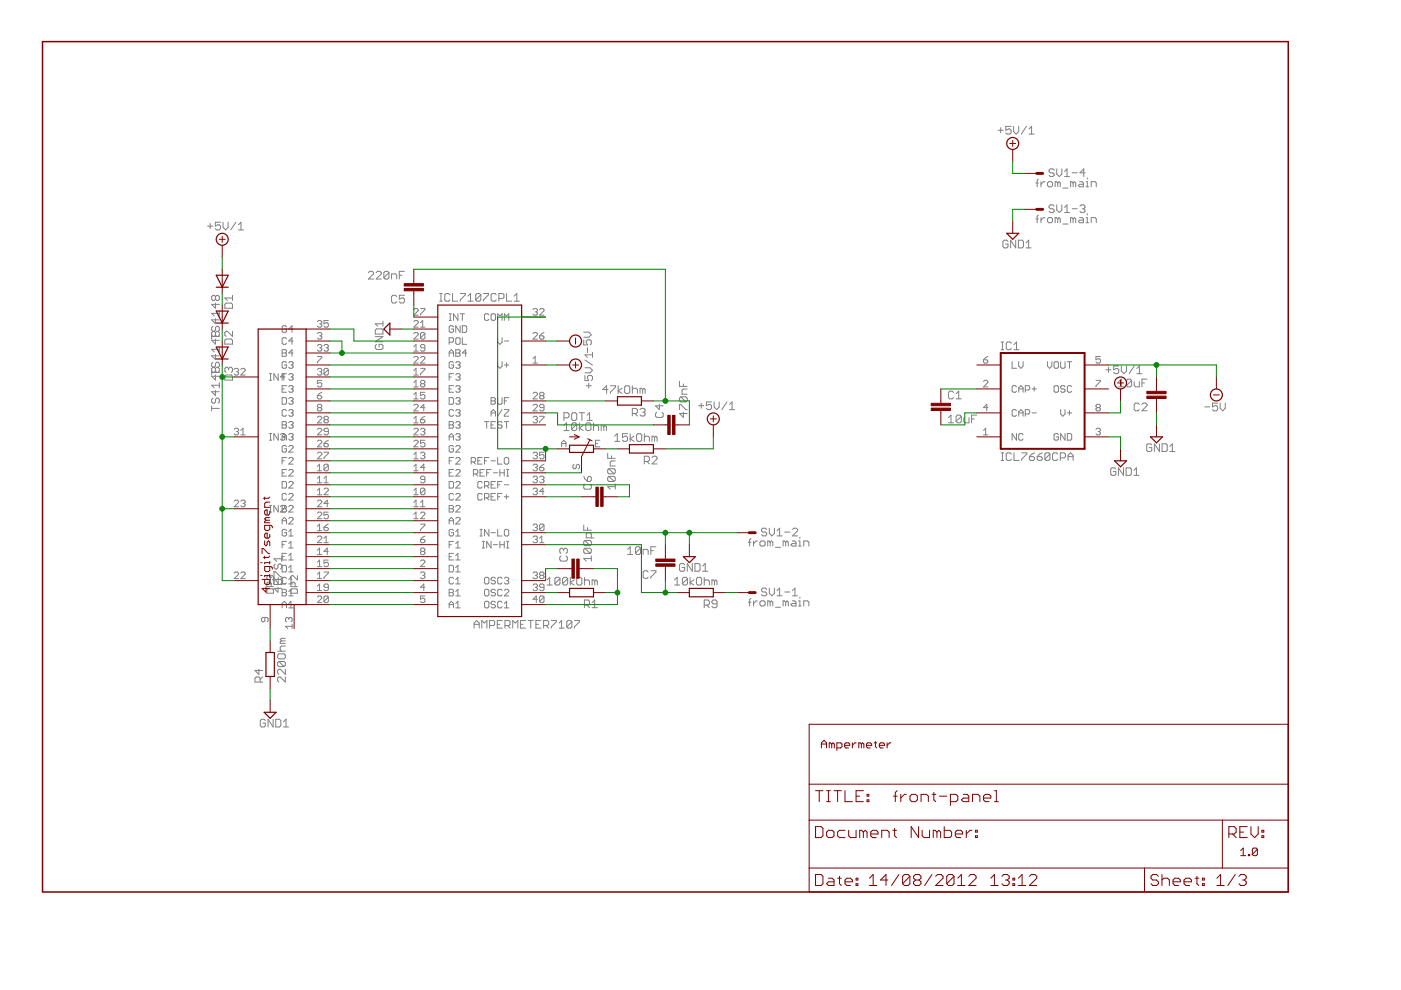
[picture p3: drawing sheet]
<svg xmlns="http://www.w3.org/2000/svg" width="297mm" height="210mm" viewBox="0 0 297 210" stroke-linecap="round" stroke-linejoin="round" font-family="sans-serif">
<g fill="none" stroke="#808080" stroke-width=".21">
<path d="M211.6 27.6h1.1M212.2 27.1v1.1M214.4 26.8h-1.1v.8l.5-.3h.3l.3 .3v.6l-.3 .2h-.6l-.2-.2M214.9 26.8v1.1l.5 .5 .6-.5v-1.1M217.6 26.8l-1.1 1.6M218.2 28.4h1.1M218.2 27.3l.5-.5v1.6M219.6 38.8h.6M220.2 38l-.3 .2v1.4M220.7 38.5v1.1M221.5 38.5h-.2l-.6 .6M222.4 38.5h.5l.3 .3v.5l-.3 .3h-.5l-.3-.3v-.5z"/>
<path d="M223.5 36.1l-.3-.3h-.5l-.3 .3v.3l.3 .2h.5l.3 .3v.3l-.3 .2h-.5l-.3-.2M224 35.8v1.1l.6 .5 .5-.5v-1.1M224.3 38.8l.2-.3 .3 .3v.8M224.3 38.8l-.3-.3h-.3v1.1M224.3 38.8v.8M225.4 39.9h1M225.7 36.4l.5-.6v1.6M225.7 37.4h1.1M227.3 36.6h1.1M227.5 38.8v.8M227.5 38.8l-.2-.3h-.3v1.1M227.5 38.8l.3-.3 .3 .3v.8"/>
<path d="M228.9 38.5h.5l.3 .3v.8h-.8l-.3-.3 .3-.2h.8M230 36.6h-1l.8-.8v1.6M230.3 38.5h.2v1.1M230.3 39.6h.5M230.5 37.7v.3M231.4 39.6v-1.1h.8l.2 .3v.8M44 47.9h1.1M44.6 47.4v1.1M46.7 47.1h-1v.8l.8-.2 .2 .2v.6l-.2 .2h-.6l-.2-.2M47.3 47.1v1.1l.5 .5 .6-.5v-1.1M50 47.1l-1.1 1.6M50.6 48.7h1"/>
<path d="M50.6 47.7l.5-.6v1.6M78.1 57.8l.3-.3h.5l.3 .3v.3l-1.1 1.1h1.1M79.8 57.8l.2-.3h.6l.2 .3v.3l-1 1.1h1M82.5 57.8v1.1l-.3 .3h-.5l-.3-.3M82.5 57.8l-.3-.3h-.5l-.3 .3v1.1M82.5 57.8l-1.1 1.1M83 59.2v-1.1h.8l.3 .3v.8M84.7 58.4h.5M85.7 57.5h-1v1.7M213.7 51.2l-.3-.3h-.5l-.3 .3v1.1l.3 .3h.5l.3-.3v-.5h-.5M215.3 50.9v1.7l-1-1.7v1.7M215.9 50.9h.8l.3 .3v1.1l-.3 .3h-.8z"/>
<path d="M217.6 51.5l.5-.6v1.7M217.6 52.6h1M219.6 46.4h.6M220.2 45.6l-.3 .3v1.3M220.7 46.1v1.1M221.5 46.1h-.2l-.6 .6M222.4 46.1h.5l.3 .3v.5l-.3 .3h-.5l-.3-.3v-.5zM223.5 43.7l-.3-.3h-.5l-.3 .3v.3l.3 .3h.5l.3 .2v.3l-.3 .3h-.5l-.3-.3M224 43.4v1.1l.6 .6 .5-.6v-1.1M224.3 46.4l.2-.3 .3 .3v.8M224.3 46.4l-.3-.3h-.3v1.1M224.3 46.4v.8"/>
<path d="M225.4 47.5h1M225.7 45.1h1.1M225.7 44l.5-.6v1.7M227.3 44.3h1.1M227.5 46.4v.8M227.5 46.4l-.2-.3h-.3v1.1M227.5 46.4l.3-.3 .3 .3v.8M228.9 46.1h.5l.3 .3v.8h-.8l-.3-.3 .3-.2h.8M229 43.7l.2-.3h.6l.2 .3v.3l-.2 .3M229.5 44.3h.3M229.8 44.3l.2 .2v.3l-.2 .3h-.6l-.2-.3M230.3 46.1h.2v1.1"/>
<path d="M230.3 47.2h.5M230.5 45.3v.3M231.4 47.2v-1.1h.8l.2 .3v.8M44.9 71.4h1.6M44.9 79h1.6M44.9 71.1l.2 .2M44.9 78.7l.2 .3M45.1 69.2l-.2 .2v.6l.2 .3h.3l.3-.3v-.6l.3-.2h.2l.3 .2v.6l-.3 .3M45.1 76.8l-.2 .3v.5l.2 .3M45.1 77.9l-.2 .2v1.4M45.1 77.9h.3M45.4 77.9l.3-.3v-.5l.3-.3h.2l.3 .3v.5l-.3 .3"/>
<path d="M45.4 77.9l.3 .2M45.7 62.9l-.3-.3h-.3l-.2 .3v.5l.2 .3h.3l.3-.3M45.7 70.5l-.3-.2h-.3l-.2 .2v1.4M45.7 62.9v.5M45.7 64.3v1.1l-.8-.9h1.6M45.7 67.5v1.1l-.8-.8h1.6M45.7 70.5v.6M45.7 71.9v1.1l-.8-.8h1.6M45.7 75.2v1l-.8-.8h1.6M45.7 78.1v.6M45.7 79.5v1.1l-.8-.8h1.6M45.7 62.9l.3-.3h.2l.3 .3v.5l-.3 .3h-.2l-.3-.3"/>
<path d="M45.7 70.5l.3-.2h.2l.3 .2v.6l-.3 .2M45.7 71.1l.3 .2M45.7 71.1l-.3 .2M45.7 78.7l.3 .3M45.7 78.7l-.3 .3M46.2 77.9l.3 .2v.6l-.3 .3M46.2 77.9h-.2l-.3 .2M46.5 65.9v1.1M46.5 73.5v1.1M46.5 66.4h-1.6l.5 .6M46.5 74.1h-1.6l.5 .5M47.9 71.9h1.1l.3 .3v.8h-1.6v-.8z"/>
<path d="M47.9 79.5h1.1l.3 .3v.8h-1.6v-.8zM47.9 64.3h1.1l.3 .2v.9h-1.6v-.9zM48.5 78.1l-.3-.2h-.3l-.2 .2v.6l.2 .3M48.5 78.1l.2-.2h.3l.3 .2v.6l-.3 .3M48.5 78.1v.3M49.3 70.3v1l-1.1-1h-.3l-.2 .2v.6l.2 .2M49.3 62.6v1.1M49.3 63.2h-1.6l.5 .5M49.7 78.3l.2-.2h.5l.2 .2-.2 .5M50.1 78.8h.3M50.4 78.8l.2 .3-.2 .4h-.5l-.2-.2M51.1 78.3l.2-.2h.5l.2 .2v.3l-.9 .9h.9"/>
<path d="M57.1 79.2h.5M57.4 79.2v1.4M59 79.2v1.4l-.9-1.4v1.4M59.8 74.8h.7M59.8 74.1h.7l.2 .3-.2 .4 .2 .5-.2 .2h-.7zM60.4 79.9h-.9l.7-.7v1.4M60.7 71.8l-.2-.2h-.5l-.2 .2v1l.2 .2h.5l.2-.2M60.7 79.2h-.9v1.4M60.7 69.3l-.2-.2h-.5l-.2 .2v.9l.2 .3h.5l.2-.3v-.4h-.4M60.7 76.9l-.2-.2h-.5l-.2 .2v1l.2 .2h.5l.2-.2v-.5h-.4M61.2 79.5l.2-.3h.5l.2 .3-.2 .4M61.2 76.9l.2-.2h.5l.2 .2-.2 .5"/>
<path d="M61.7 79.9h.2M61.7 77.4h.2M61.9 79.9l.2 .3-.2 .4h-.5l-.2-.2M61.9 77.4l.2 .2-.2 .5h-.5l-.2-.2M62.1 74.8h-.9l.7-.7v1.4M62.1 69.8h-.9l.7-.7v1.4M62.1 72.3h-.9l.7-.7v1.4M67.3 70.7l.2-.2h.5l.2 .2-.2 .5M67.3 78.3l.2-.2h.5l.2 .2-.2 .5M67.3 75.6h.9v.2l-.9 1v.2M67.3 73.3l.2-.3h.5l.2 .3-.2 .4M67.3 68.2l.2-.2h.5l.2 .2-.2 .5"/>
<path d="M67.8 68.7h.2M67.8 73.7h.2M67.8 71.2h.2M67.8 78.8h.2M68 78.8l.2 .3-.2 .4h-.5l-.2-.2M68 73.7l.2 .3-.2 .4h-.5l-.2-.2M68 71.2l.2 .2-.2 .5h-.5l-.2-.2M68 68.7l.2 .2-.2 .5h-.5l-.2-.3M68.7 73.3l.2-.3h.5l.2 .3-.2 .4M69.2 73.7h.2M69.4 73.7l.2 .3-.2 .4h-.5l-.2-.2M69.6 78.3l-.2-.2h-.5l-.2 .2v1"/>
<path d="M69.6 68h-.9v.7l.7-.3 .2 .3v.4l-.2 .3h-.5l-.2-.3M69.6 78.3v1l-.2 .2h-.5l-.2-.2M69.6 78.3l-.9 1M79.6 71.4h1.6l-1.6 1.1h1.6M79.8 73l-.2 .3v.5l.2 .3h1.1l.3-.3v-.5l-.3-.3h-.5v.6M79.8 69.7h1.1l.3 .3v.8h-1.6v-.8zM81.2 68.1v1.1M81.2 68.6h-1.6l.5 .6M84.1 62.9l-.3-.3h-.5l-.3 .3v1.1l.3 .2h.5l.3-.2M85.7 62.6h-1v.8l.5-.2h.3l.2 .2v.6l-.2 .2h-.6l-.2-.2M87.7 73.5l.5-.5v1.4M87.7 78.6l.5-.5v1.4"/>
<path d="M87.7 65.7l.3-.3h.4l.3 .3v.2l-1 .9h1M87.7 68.2l.3-.2h.4l.3 .2v.2l-1 1h1M87.7 70.7l.3-.2h.4l.3 .2v.3l-1 .9h1M87.7 75.8l.3-.2h.4l.3 .2v.3l-1 .9h1M87.7 79.5h1M87.7 74.4h1M89.2 75.8l.2-.2h.5l.2 .2v.3l-.9 .9h.9M89.2 78.1h.9v.2l-.9 1v.2M89.2 65.4h.9v.3l-.9 .9v.2M89.2 68.4l.4-.4v1.4M89.2 69.4h.9M90.1 70.7l-.2-.2h-.5l-.2 .2v1"/>
<path d="M90.1 73.7h-.7l-.2-.2 .2-.5h.5l.2 .3v.9l-.2 .2h-.5l-.2-.2M90.1 70.7v1l-.2 .2h-.5l-.2-.2M90.1 70.7l-.9 1M93.2 63.9h.6M93.2 62.2h.6M93.5 62.2v1.7M95.2 75.5v-.9l.5-.5 .5 .5v.9M95.2 72.5h.7l.3-.2v-.5l-.3-.2h-.7v1.4M95.2 79.9h.5M95.2 74.8h1M95.2 67.9h.5M95.2 66.5h.5"/>
<path d="M95.4 62.5l-.3-.3h-.5l-.3 .3v1.1l.3 .3h.5l.3-.3M95.5 66.5v1.4M95.9 62.2v1.7h1.1M96.2 79.2h-1v1.4M96.2 69.3l-.3-.2h-.4l-.3 .2v.9l.3 .3h.4l.3-.3v-.4h-.5M96.2 76.9l-.3-.2h-.4l-.3 .2v1l.3 .2h.4l.3-.2v-.5h-.5M96.6 71.8l.3-.2h.4l.3 .2v1l-.3 .2h-.4l-.3-.2zM96.6 74.1h.7l.3 .3-.3 .4 .3 .5-.3 .2h-.7zM96.6 76.9l.3-.2h.4l.3 .2-.3 .5M96.6 79.5l.3-.3h.4l.3 .3-.3 .4M96.6 74.8h.7M97.1 66.5v1.4l-.9-1.4v1.4"/>
<path d="M97.1 79.9h.2M97.1 77.4h.2M97.3 77.4l.3 .2-.3 .5h-.4l-.3-.2M97.3 79.9l.3 .3-.3 .4h-.4l-.3-.2M97.6 69.1v1.4l-1-1.4v1.4M97.6 66.5h.9M97.6 62.2h1.1v.3l-1.1 1.1v.3M98 71.6v1.4h1M98 69.1h.7l.3 .2v.9l-.3 .3h-.7zM98 66.5v1.4M99 74.8h-1l.7-.7v1.4M99.2 63.9h1.1"/>
<path d="M99.2 62.8l.6-.6v1.7M101.9 62.5v1.1l-.2 .3h-.6l-.2-.3M101.9 62.5l-.2-.3h-.6l-.2 .3v1.1M101.9 62.5l-1 1.1M102.5 62.2h1.1v.3l-1.1 1.1v.3M103.7 66.8l-.3-.3h-.4l-.3 .3v.9l.3 .2h.4l.3-.2M104.4 66.5h.4l.3 .3v.9l-.3 .2h-.4l-.3-.2v-.9zM105.2 62.5l-.3-.3h-.5l-.3 .3v1.1l.3 .3h.5l.3-.3M105.5 67.9v-1.4l.5 .5 .4-.5v1.4M105.5 71.6v.9l.5 .5 .4-.5v-.9M105.5 76.7v.9l.5 .5 .4-.5v-.9M105.8 63.3h.8l.2-.3v-.5l-.2-.3h-.8v1.7"/>
<path d="M106.9 67.9v-1.4l.5 .5 .5-.5v1.4M106.9 77.4h1M106.9 72.3h1M107.4 62.2v1.7h1.1M107.4 76.9v1M109 63.9h1.1M109 62.8l.6-.6v1.7M113 70.7l.2-.2h.5l.2 .2v.3l-.9 .9h.9M113 65.7l.2-.3h.5l.2 .3-.2 .4M113 77h.9M113 76.1l.5-.5v1.4M113.5 66.1h.2"/>
<path d="M113.7 66.1l.2 .3-.2 .4h-.5l-.2-.2M114.4 71.2h.7l.2 .5-.2 .2h-.5l-.2-.2zM114.4 65.7l.2-.3h.5l.2 .3v.2l-.9 .9h.9M115.3 70.5l-.9 .7M123.8 72.1v1h.8l-.3-.5v-.3l.3-.2h.5l.3 .2v.6l-.3 .2M123.8 70.4h1l.6 .6-.6 .5h-1M124 79.6v1.1h.8l-.3-.6v-.2l.3-.3h.6l.2 .3v.5l-.2 .3M124 78h1.1l.5 .5-.5 .6h-1.1M124 76.3l1.6 1.1M124.6 73.7v1.1M125.6 74.7v1.1M125.6 75.2h-1.6l.5 .6"/>
<path d="M208.5 76.3h.7l.2 .5-.2 .2h-.5l-.2-.2zM209.4 75.6l-.9 .7M212.3 74.1h.5M212.3 72.5h.5M212.5 72.5v1.6M214.4 72.8l-.2-.3h-.6l-.3 .3v1.1l.3 .2h.6l.2-.2M214.6 76.7v1.4h.9M215 74.1h1.1M215 73.1l.5-.6v1.6M216 76.7v.9l.5 .5 .4-.5v-.9M222.1 76.7v.9l.4 .5 .5-.5v-.9M223.7 76.7h.5l.2 .2v1l-.2 .2h-.5l-.2-.2v-1z"/>
<path d="M224.9 76.7v1.2l.2 .2h.5l.2-.2v-1.2M226.3 76.7h.9M226.8 76.7v1.4M233.3 75.6h-.9v.7l.7-.2 .2 .2v.5l-.2 .2h-.5l-.2-.2M234.5 78.4h1.1M235 77.9v1.1M237.2 77.6h-1.1v.8l.6-.3h.2l.3 .3v.6l-.3 .2h-.5l-.3-.2M237.7 77.6v1.1l.6 .5 .5-.5v-1.1M240.5 77.6l-1.1 1.6M241 79.2h1.1M241 78.1l.6-.5v1.6M44.9 86v1.1"/>
<path d="M44.9 86.6h1.6M45.1 84.4l-.2 .3v.5l.2 .3h.3l.3-.3v-.5l.3-.3h.2l.3 .3v.5l-.3 .3M45.7 82.8v1.1l-.8-.8h1.6M46.5 81.1v1.1M46.5 81.7h-1.6l.5 .5M49.7 91l.2-.2h.5l.2 .2-.2 .5M50.1 91.5h.3M50.4 91.5l.2 .2-.2 .5h-.5l-.2-.2M51.1 92.2h.9M51.1 91.3l.4-.5v1.4M57.1 93.3h.5M57.1 91.9h.5"/>
<path d="M57.1 80.6h.5M57.4 91.9v1.4M59 91.9v1.4l-.9-1.4v1.4M59.5 92.2l.2-.3h.5l.2 .3-.2 .4 .2 .5-.2 .2h-.5l-.2-.2M59.8 89.4h.7l.2 .2-.2 .5 .2 .5-.2 .2h-.7zM59.8 82.5h.5M59.8 97.7h.5M59.8 92.6h.9M59.8 90.1h.7M59.8 84.3h.7l.2 .2v1l-.2 .2h-.7zM59.8 93.3v-.9l.5-.5 .4 .5v.9M60.7 87.1l-.2-.3h-.5l-.2 .3v.9l.2 .2h.5l.2-.2"/>
<path d="M60.7 81.8h-.9v1.4h.9M60.7 99.5h-.9v1.4h.9M60.7 97h-.9v1.4M60.7 94.7l-.2-.2h-.5l-.2 .2v.9l.2 .3h.5l.2-.3v-.4h-.4M61.2 87.1l.2-.3h.5l.2 .3-.2 .4M61.2 82l.2-.2h.5l.2 .2-.2 .5M61.2 99.8l.2-.3h.5l.2 .3v.2l-.9 .9h.9M61.2 97.2l.2-.2h.5l.2 .2v.3l-.9 .9h.9M61.2 94.7l.2-.2h.5l.2 .2v.2l-.9 1h.9M61.2 92.2l.2-.3h.5l.2 .3-.2 .4M61.2 89.6l.2-.2h.5l.2 .2-.2 .5M61.2 84.5l.2-.2h.5l.2 .2-.2 .5"/>
<path d="M61.7 82.5h.2M61.7 92.6h.2M61.7 90.1h.2M61.7 87.5h.2M61.7 85h.2M61.9 92.6l.2 .3-.2 .4h-.5l-.2-.2M61.9 90.1l.2 .2-.2 .5h-.5l-.2-.2M61.9 87.5l.2 .3-.2 .4h-.5l-.2-.2M61.9 85l.2 .2-.2 .5h-.5l-.2-.2M61.9 82.5l.2 .2-.2 .5h-.5l-.2-.3M67.3 93.6l.2-.3h.5l.2 .3v.2l-.9 .9h.9M67.3 88.5l.2-.2h.5l.2 .2v.2l-.9 1h.9"/>
<path d="M67.3 91l.2-.2h.5l.2 .2v.3l-.9 .9h.9M67.3 99.8h.9M67.3 96.1l.2-.2h.5l.2 .2v.3l-.9 .9h.9M67.3 83.9h.7l.2 .4-.2 .3h-.5l-.2-.3zM67.3 98.9l.5-.5v1.4M67.5 86.4l-.2-.2 .2-.5h.5l.2 .3-.2 .4M67.5 86.4l-.2 .3 .2 .4h.5l.2-.2-.2-.5M67.5 86.4h.5M68.2 80.6h-.9v.7l.5-.2 .4 .2v.5l-.2 .2h-.5l-.2-.2M68.2 83.2l-.9 .7M68.7 94h.7l.2 .5-.2 .2h-.5l-.2-.2zM68.7 95.9h.9v.2l-.9 .9v.3"/>
<path d="M68.9 89l-.2 .2 .2 .5h.5l.2-.3-.2-.4M68.9 89h.5M68.9 89l-.2-.3 .2-.4h.5l.2 .2-.2 .5M69.6 98.7l-.2-.3h-.5l-.2 .3v.9M69.6 98.7v.9l-.2 .2h-.5l-.2-.2M69.6 91.5h-.7l-.2-.2 .2-.5h.5l.2 .2v1l-.2 .2h-.5l-.2-.2M69.6 98.7l-.9 .9M69.6 93.3l-.9 .7M87.7 86l.3-.3h.4l.3 .3v.2l-1 .9h1M87.7 89.7h1M87.7 81.1l.5-.5v1.4M87.7 83.7l.5-.5v1.4"/>
<path d="M87.7 88.7l.5-.4v1.4M87.7 96.4l.5-.5v1.4M87.7 98.9l.5-.5v1.4M87.7 99.8h1M87.7 97.3h1M87.7 93.6l.3-.3h.4l.3 .3v.2l-1 .9h1M87.7 91l.3-.2h.4l.3 .2v.3l-1 .9h1M87.7 84.6h1M87.7 82h1M89.2 89h.7l.2 .4-.2 .3h-.5l-.2-.3zM89.2 91l.2-.2h.5l.2 .2-.2 .5M89.2 96.1l.2-.2h.5l.2 .2-.2 .5"/>
<path d="M89.4 81.3l-.2-.2 .2-.5h.5l.2 .3-.2 .4M89.4 81.3l-.2 .3 .2 .4h.5l.2-.2-.2-.5M89.4 81.3h.5M89.6 96.6h.3M89.6 91.5h.3M89.9 91.5l.2 .2-.2 .5h-.5l-.2-.2M89.9 96.6l.2 .2-.2 .5h-.5l-.2-.3M90.1 83.2h-.9v.7l.4-.2 .5 .2v.4l-.2 .3h-.5l-.2-.3M90.1 93.3h-.9v.7l.4-.2 .5 .2v.5l-.2 .2h-.5l-.2-.2M90.1 86.4h-.9l.7-.7v1.4M90.1 99.1h-.9l.7-.7v1.4M90.1 88.3l-.9 .7"/>
<path d="M95.2 82.5h.5M95.2 89.4h.7l.3 .2-.3 .5 .3 .5-.3 .2h-.7zM95.2 84.3h.7l.3 .2v1l-.3 .2h-.7zM95.2 93.3v-.9l.5-.5 .5 .5v.9M95.2 97.7h.5M95.2 92.6h1M95.2 90.1h.7M96.2 87.1l-.3-.3h-.4l-.3 .3v.9l.3 .2h.4l.3-.2M96.2 81.8h-1v1.4h1M96.2 94.7l-.3-.2h-.4l-.3 .2v.9l.3 .3h.4l.3-.3v-.4h-.5M96.2 97h-1v1.4M96.2 99.5h-1v1.4h1"/>
<path d="M96.6 82l.3-.2h.4l.3 .2-.3 .5M96.6 84.5l.3-.2h.4l.3 .2-.3 .5M96.6 87.1l.3-.3h.4l.3 .3-.3 .4M96.6 89.6l.3-.2h.4l.3 .2-.3 .5M96.6 92.2l.3-.3h.4l.3 .3-.3 .4M96.6 94.7l.3-.2h.4l.3 .2v.2l-1 1h1M96.6 97.2l.3-.2h.4l.3 .2v.3l-1 .9h1M96.6 99.8l.3-.3h.4l.3 .3v.2l-1 .9h1M97.1 82.5h.2M97.1 92.6h.2M97.1 90.1h.2M97.1 87.5h.2"/>
<path d="M97.1 85h.2M97.3 82.5l.3 .2-.3 .5h-.4l-.3-.3M97.3 85l.3 .2-.3 .5h-.4l-.3-.2M97.3 87.5l.3 .3-.3 .4h-.4l-.3-.2M97.3 90.1l.3 .2-.3 .5h-.4l-.3-.2M97.3 92.6l.3 .3-.3 .4h-.4l-.3-.2M99.9 97.9h.7l.2-.2v-.5l-.2-.2h-.7v1.4M100.4 97.9l.4 .5M101.3 97.7h.5M102.2 97h-.9v1.4h.9M102.7 99.5h-.9v1.4h.9M102.7 97.7h.5"/>
<path d="M102.7 89.4h1M103.2 89.4v1.4M103.7 97h-1v1.4M104.1 84.3h.7l.3 .2-.3 .5 .3 .5-.3 .2h-.7zM104.1 88.2v-.9l.5-.5 .5 .5v.9M104.1 99.5h-.9v1.4M104.1 97.7h1M104.1 90.1h.5M104.1 87.5h1M104.1 85h.7M105.1 89.4h-1v1.4h1M105.5 84.3v1.2l.2 .2h.5l.2-.2v-1.2"/>
<path d="M105.5 97v1.4h.9M106 99.5v1.4M106.4 89.6l-.2-.2h-.5l-.2 .5 .2 .2h.5l.2 .5-.2 .2h-.5l-.2-.2M106.4 86.8l-.9 1.4M106.9 97.2l.3-.2h.4l.3 .2v1l-.3 .2h-.4l-.3-.2zM106.9 99.5v1.4M106.9 86.8h1v.3l-1 .9v.2h1M106.9 89.4h1M106.9 85h.5M107.4 89.4v1.4M107.4 99.5h.5M107.6 99.5v1.4"/>
<path d="M107.9 84.3h-1v1.4M113 88.5l.2-.2h.5l.2 .2-.2 .5M113 86l.2-.3h.5l.2 .3v.2l-.9 .9h.9M113 83.4l.2-.2h.5l.2 .2v.3l-.9 .9h.9M113 98.7l.2-.3h.5l.2 .3-.2 .4M113 96.1l.2-.2h.5l.2 .2-.2 .5M113.5 99.1h.2M113.5 96.6h.2M113.5 89h.2M113.7 89l.2 .2-.2 .5h-.5l-.2-.3M113.7 99.1l.2 .3-.2 .4h-.5l-.2-.2M113.7 96.6l.2 .2-.2 .5h-.5l-.2-.3"/>
<path d="M114.4 88.3h.9v.2l-.9 .9v.3M114.4 99.1h.7l.2 .5-.2 .2h-.5l-.2-.2zM114.6 83.9l-.2-.2 .2-.5h.5l.2 .2-.2 .5M114.6 83.9l-.2 .2 .2 .5h.5l.2-.3-.2-.4M114.6 83.9h.5M115.3 86.4h-.7l-.2-.2 .2-.5h.5l.2 .3v.9l-.2 .2h-.5l-.2-.2M115.3 95.9h-.9v.7l.5-.2 .4 .2v.4l-.2 .3h-.5l-.2-.3M115.3 98.4l-.9 .7M119.1 94.7v-.9l.4-.5 .5 .5v.9M119.1 94h.9M119.6 90.2l.5-.5v1.6M119.6 91.3h1"/>
<path d="M119.6 88.6h.8l.2-.3v-.5l-.2-.3h-.8v1.6M121.5 87.5h.5l.3 .3v1.1l-.3 .2h-.5l-.3-.2v-1.1zM121.7 98.5l-.2 .2v.5l.4 .2 .3-.2v-.5l.4-.2 .3 .2v.5l-.3 .2M122.3 89.9l-.3-.2h-.5l-.3 .2v1.1M122.3 89.9v1.1l-.3 .3h-.5l-.3-.3M122.3 89.9l-1.1 1.1M122.8 89.7v1.6M122.8 87.5h1.1M123.4 87.5v1.6M123.7 90.2l-.9 .5 .9 .6M124.2 89.9l.3-.2h.5l.3 .2v1.1l-.3 .3h-.5l-.3-.3zM124.3 81.8h1.1"/>
<path d="M124.5 88l.5-.5v1.6M124.5 89.1h1.1M124.8 81.2v1.1M125.8 90.5l.3-.3h.6l.2 .3v.8M125.8 89.7v1.6M126.3 94h.4M127.2 93.3h-.9v1.4h.9M128 90.5l-.3-.3h-.2v1.1M128 90.5v.8M128 90.5l.3-.3 .3 .3v.8M128.8 96.1v1.1h1.7M128.9 82.6h-1.1l.8-.8v1.6"/>
<path d="M129.1 99.4h1.1l.3 .2v.6l-.3 .3M129.1 99.4l-.3 .2v.6l.3 .3h1.1M129.1 99.4l1.1 1.1M129.4 81.8h1.1v.3l-1.1 1v.3M129.6 96.6v.6M130.3 92.5l.6-.6v1.7M130.3 93.6h1.1M130.5 97.7h-.9l-.2 .3v.8h1.1M131.1 81.8v1.6M131.9 82.3l-.8 .6 .8 .5M132.7 81.8h.5l.3 .3v1l-.3 .3h-.5l-.3-.3v-1zM133.1 91.9h-1.1v.9l.5-.3h.3l.3 .3v.5l-.3 .3h-.6l-.2-.3"/>
<path d="M133.6 91.9v1.7M134.1 87.7h.8l.2-.3v-.6l-.2-.2h-.8v1.6M134.1 82.6l.2-.3h.6l.2 .3v.8M134.1 81.8v1.6M134.4 92.5l-.8 .5 .8 .6M134.6 87.7l.5 .5M135.2 91.9h.6l.3 .3v1.1l-.3 .3h-.6l-.2-.3v-1.1zM135.7 86.8l.3-.2h.5l.3 .2v.3l-.3 .3M136.2 82.6l-.2-.3h-.3v1.1M136.2 82.6v.8M136.2 82.6l.3-.3 .3 .3v.8M136.2 87.4h.3"/>
<path d="M136.5 87.4l.3 .3v.2l-.3 .3h-.5l-.3-.3M136.6 97.8h.8l.3-.2v-.6l-.3-.3h-.8v1.7M136.6 92.8l.3-.3h.5l.3 .3v.8M136.6 91.9v1.7M137.1 97.8l.6 .6M138.2 97l.3-.3h.6l.2 .3v.3l-1.1 1.1h1.1M138.8 92.8l-.3-.3h-.3v1.1M138.8 92.8v.8M138.8 92.8l.3-.3 .2 .3v.8M139.3 87.4l-.3 .3v.5l.3 .3h1.1l.2-.3v-.5l-.2-.3M139.8 85.8v1l-.8-.8h1.6M144.1 80.9v1h1.6"/>
<path d="M144.1 86.8v-1h.2l1.1 1h.3M144.3 84.1l-.2 .3v.5l.2 .3h1.1M144.3 84.1h1.1l.3 .3v.5l-.3 .3M144.3 84.1l1.1 1.1M144.9 87.4v1.1l-.8-.8h1.6M144.9 81.4v.5M145.7 82.5h-.8l-.3 .3v.8h1.1M148.1 86h1.1M148.7 85.5v1.1M150.9 85.2h-1.1v.8l.5-.3h.3l.3 .3v.6l-.3 .2h-.5l-.3-.2M151.4 85.2v1.1l.6 .5 .5-.5v-1.1M154.1 85.2l-1.1 1.6"/>
<path d="M154.7 86.8h1.1M154.7 85.7l.5-.5v1.6M201.1 88.5l.5-.5v1.6M201.1 89.6h1.1M202.2 83.2l-.3-.3h-.5l-.3 .3v1.1l.3 .3h.5l.3-.3M202.7 84.6h1.1M202.7 83.5l.6-.6v1.7M203.8 88.3v1.1l-.3 .2h-.5l-.3-.2M203.8 88.3l-.3-.3h-.5l-.3 .3v1.1M203.8 88.3l-1.1 1.1M204.4 88.5v.9l.2 .2h.8v-1.1M206 88.8h.5"/>
<path d="M207.1 88h-1.1v1.6M208.5 92.2h.9M208.5 80.9l.2-.3h.5l.2 .3v.2l-.9 .9h.9M208.5 91.3l.5-.5v1.4M209.4 86.4h-.9l.7-.7v1.4M212.3 97.6h.5M212.3 96h.5M212.5 96v1.6M214.4 96.3l-.2-.3h-.6l-.3 .3v1.1l.3 .2h.6l.2-.2M215 96v1.6h1.1M215.5 87.1l-.2-.3h-.5l-.2 .3v.9l.2 .2h.5l.2-.2M215.5 82l-.2-.2h-.5l-.2 .2v.9l.2 .3h.5l.2-.3"/>
<path d="M215.5 91.9v1.4l-.9-1.4v1.4M216 82.5h.9M216 83.2v-1l.5-.4 .4 .4v1M216 88.2v-.9l.5-.5 .4 .5v.9M216 87.5h.9M216.6 96h1.1v.3l-1.1 1.1v.2M216.9 92.2l-.2-.3h-.5l-.2 .3v.9l.2 .2h.5l.2-.2M217.4 87.8h.7l.2-.3v-.4l-.2-.3h-.7v1.4M217.4 82.7h.7l.2-.2v-.5l-.2-.2h-.7v1.4M218.2 96.8h.9l.3 .3v.3l-.3 .2h-.6l-.3-.2zM218.8 82.5h.9M218.8 87.5h.9"/>
<path d="M219.3 82v.9M219.4 96l-.6 .3-.6 .5M219.9 96.8h.8l.3 .3v.3l-.3 .2h-.5l-.3-.2zM221 96l-.6 .3-.5 .5M222.6 96.3v1.1l-.2 .2h-.6l-.3-.2M222.6 96.3l-.2-.3h-.6l-.3 .3v1.1M222.6 96.3l-1.1 1.1M223.7 81.8h.5l.2 .2v.9l-.2 .3h-.5l-.2-.3v-.9zM224.3 96.3l-.3-.3h-.6l-.2 .3v1.1l.2 .2h.6l.3-.2M224.4 92.2l-.2-.3h-.5l-.2 .3v.9l.2 .2h.5l.2-.2v-.5h-.5M224.8 97.1h.8l.3-.3v-.5l-.3-.3h-.8v1.6M224.9 86.8v1l.4 .4 .5-.4v-1"/>
<path d="M225.8 82l-.2-.2h-.5l-.2 .2 .2 .5h.5l.2 .2-.2 .5h-.5l-.2-.3M225.8 91.9v1.4l-.9-1.4v1.4M226.3 91.9h.7l.2 .3v.9l-.2 .2h-.7zM226.3 87.5h.9M226.4 96.8h1.1M226.4 97.6v-1.1l.6-.5 .5 .5v1.1M226.8 87.1v.9M227.2 82l-.2-.2h-.5l-.2 .2v.9l.2 .3h.5l.2-.3M232.4 91l.2-.2h.5l.2 .2-.2 .5M232.4 80.6h.9v.3l-.9 .9v.2M232.6 86.4l-.2 .3 .2 .4h.5l.2-.2-.2-.5M232.6 86.4l-.2-.2 .2-.5h.5l.2 .3-.2 .4"/>
<path d="M232.6 86.4h.5M232.8 91.5h.3M233.1 91.5l.2 .2-.2 .5h-.5l-.2-.2M236.6 99.4l-.3-.2h-.5l-.3 .2v1.1l.3 .3h.5l.3-.3v-.5h-.6M237.2 80.9l.5-.5v1.6M237.2 82h1.1M238.2 99.2v1.6l-1.1-1.6v1.6M238.8 99.2h.8l.3 .2v1.1l-.3 .3h-.8zM239.9 80.7v1l-.3 .3h-.5l-.3-.3M239.9 80.7l-.3-.3h-.5l-.3 .3v1M239.9 80.7l-1.1 1M240.4 99.7l.5-.5v1.6"/>
<path d="M240.5 80.9v.8l.2 .3h.9v-1.1M241.6 85.7l-.3-.2h-.6l-.2 .2v1.1l.2 .3h.6l.3-.3M242.1 81.2h.6M242.1 85.7l.3-.2h.5l.3 .2v.3l-1.1 1.1h1.1M243.2 80.4h-1.1v1.6M244.2 94.4l-.3-.3h-.5l-.3 .3v1.1l.3 .2h.5l.3-.2v-.6h-.6M245.8 94.1v1.6l-1-1.6v1.6M246.4 94.1h.8l.3 .3v1.1l-.3 .2h-.8zM248 95.7h1.1M248 94.6l.6-.5v1.6M255.4 86.3h1.1M258.1 85.5h-1v.8l.8-.3 .2 .3v.5l-.2 .3h-.6l-.2-.3"/>
<path d="M258.7 85.5v1.1l.5 .5 .6-.5v-1.1M49.7 106.3l.2-.3h.5l.2 .3v.2l-.9 .9h.9M51.1 106.3l.2-.3h.5l.2 .3-.2 .4M51.5 106.7h.3M51.8 106.7l.2 .3-.2 .4h-.5l-.2-.2M57.1 107.2h.5M57.1 108.6h.5M57.4 107.2v1.4M58.4 119.6l-.3 .2v.6l.3 .2h.3l.2-.2v-.6l.3-.2h.3l.2 .2v.6l-.2 .2M59 107.2v1.4l-.9-1.4v1.4M59.5 107.4l.2-.2h.8l.2 .2-.2 .5M59.7 117.9v1.1"/>
<path d="M59.7 118.5h-1.6l.6 .5M59.8 102.1h.7l.2 .2v1l-.2 .2h-.7zM59.8 119.9h.7l.2 .2v.9l-.2 .3h-.7zM59.8 118h.5M59.8 115.5h.5M59.8 110.4h.9M59.8 107.9h.7M59.8 100.2h.5M59.8 111.1v-.9l.5-.5 .4 .5v.9M59.8 107.2v1.4M60.2 107.2l.2 .4-.9 1h1l.2-.3-.2-.4M60.7 117.3h-.9v1.4h.9"/>
<path d="M60.7 112.5l-.2-.3h-.5l-.2 .3v.9l.2 .2h.5l.2-.2v-.5h-.4M60.7 114.8h-.9v1.4M60.7 104.9l-.2-.3h-.5l-.2 .3v.9l.2 .2h.5l.2-.2M61.2 102.3l.2-.2h.5l.2 .2v.3l-.9 .9h.9M61.2 118.7h.9M61.2 116.2h.9M61.2 113.6h.9M61.2 109.9l.2-.2h.5l.2 .2v.3l-.9 .9h.9M61.2 107.4l.2-.2h.5l.2 .2v.2l-.9 1h.9M61.2 104.9l.2-.3h.5l.2 .3v.2l-.9 .9h.9M61.2 115.3l.5-.5v1.4M61.2 117.8l.5-.5v1.4"/>
<path d="M61.2 112.7l.5-.5v1.4M67.3 117.6h.9M67.3 113.9l.2-.2h.5l.2 .2v.2l-.9 1h.9M67.3 108.8l.2-.2h.5l.2 .2v.3l-.9 .9h.9M67.3 106.3l.2-.3h.5l.2 .3v.2l-.9 .9h.9M67.3 104.9h.9M67.3 102.4h.9M67.3 112.5h.9M67.3 101.4l.5-.4v1.4M67.3 104l.5-.5v1.4M67.3 111.6l.5-.5v1.4M67.3 116.7l.5-.5v1.4"/>
<path d="M67.3 119.2l.5-.5v1.4M68.7 115.1h.9M68.7 103.7l.2-.2h.5l.2 .2v.3l-.9 .9h.9M68.7 102.4h.9M68.7 111.8h.7l.2 .5-.2 .2h-.5l-.2-.2zM68.7 101.4l.5-.4v1.4M68.7 114.1l.5-.4v1.4M69.6 118.7h-.9v.7l.5-.2 .4 .2v.5l-.2 .2h-.5l-.2-.2M69.6 116.9h-.9l.7-.7v1.4M69.6 108.6h-.9v.7l.5-.2 .4 .2v.4l-.2 .3h-.5l-.2-.3M69.6 111.1l-.9 .7M69.6 106.7h-.9l.7-.7v1.4"/>
<path d="M87.7 109.1l.5-.5v1.4M87.7 104l.5-.5v1.4M87.7 106.5l.5-.5v1.4M87.7 110h1M87.7 107.4h1M87.7 104.9h1M89.2 111.1h.9v.3l-.9 .9v.2M89.2 114.4h.7l.2 .4-.2 .3h-.5l-.2-.3zM89.2 108.8l.2-.2h.5l.2 .2v.3l-.9 .9h.9M89.2 119l.2-.3h.5l.2 .3v.2l-.9 .9h.9M89.2 107.4h.9M89.2 106.5l.4-.5v1.4"/>
<path d="M89.4 116.9l-.2-.2 .2-.5h.5l.2 .2-.2 .5M89.4 116.9l-.2 .2 .2 .5h.5l.2-.2-.2-.5M89.4 116.9h.5M90.1 103.7v1l-.2 .2h-.5l-.2-.2M90.1 101.7h-.7l-.2-.3 .2-.4h.5l.2 .2v.9l-.2 .3h-.5l-.2-.3M90.1 103.7l-.2-.2h-.5l-.2 .2v1M90.1 113.7l-.9 .7M90.1 103.7l-.9 1M95.2 119.9h.7l.3 .2v.9l-.3 .3h-.7zM95.2 102.1h.7l.3 .2v1l-.3 .2h-.7zM95.2 107.2h.7l.3 .2-.3 .5 .3 .4-.3 .3h-.7zM95.2 111.1v-.9l.5-.5 .5 .5v.9"/>
<path d="M95.2 118h.5M95.2 115.5h.5M95.2 110.4h1M95.2 107.9h.7M95.2 100.2h.5M96.2 117.3h-1v1.4h1M96.2 112.5l-.3-.3h-.4l-.3 .3v.9l.3 .2h.4l.3-.2v-.5h-.5M96.2 104.9l-.3-.3h-.4l-.3 .3v.9l.3 .2h.4l.3-.2M96.2 114.8h-1v1.4M96.6 102.3l.3-.2h.4l.3 .2v.3l-1 .9h1M96.6 104.9l.3-.3h.4l.3 .3v.2l-1 .9h1M96.6 107.4l.3-.2h.4l.3 .2v.2l-1 1h1"/>
<path d="M96.6 109.9l.3-.2h.4l.3 .2v.3l-1 .9h1M96.6 112.7l.5-.5v1.4M96.6 115.3l.5-.5v1.4M96.6 117.8l.5-.5v1.4M96.6 118.7h1M96.6 116.2h1M96.6 113.6h1M100.4 100.5h.7l.2-.3v-.4l-.2-.3h-.7v1.4M100.8 100.5l.5 .4M101.8 112.2h.4M101.8 113.6h.4M101.8 100.2h.4"/>
<path d="M102 112.2v1.4M102.2 104.9l-.2-.3h-.5l-.2 .3v.9l.2 .2h.5l.2-.2M102.2 102.3l-.2-.2h-.5l-.2 .2v1l.2 .2h.5l.2-.2M102.3 116.2h.4M102.3 114.8h.4M102.5 114.8v1.4M102.7 103h.7l.3-.2v-.5l-.3-.2h-.7v1.4M102.7 105.6h.7l.3-.3v-.4l-.3-.3h-.7v1.4M103.2 105.6l.5 .4M103.2 100.2h.5M103.2 103l.5 .5M103.7 112.2v1.4l-1-1.4v1.4"/>
<path d="M104.1 114.8v1.4l-.9-1.4v1.4M104.1 112.9h1M104.1 105.3h.5M104.1 102.8h.5M104.6 115.5h.9M104.6 100.2h.9M105.1 102.1h-1v1.4h1M105.1 104.6h-1v1.4h1M105.5 112.2v1.4h.9M105.5 105.3h.5M105.5 102.8h.5M106 115.5h.9"/>
<path d="M106 100.2h.9M106 114.8v1.4M106.4 102.1h-.9v1.4M106.4 104.6h-.9v1.4M106.9 114.8v1.4M106.9 105.3h1M106.9 102.8h1M107.2 112.2h.4l.3 .3v.9l-.3 .2h-.4l-.3-.2v-.9zM107.4 104.9v.9M107.4 116.2h.5M107.4 114.8h.5M107.4 100.9h.5"/>
<path d="M107.6 114.8v1.4M113 113.9l.2-.2h.5l.2 .2-.2 .5M113 111.4l.2-.3h.5l.2 .3-.2 .4M113 103.7l.2-.2h.5l.2 .2-.2 .5M113 101.2l.2-.2h.5l.2 .2-.2 .5M113.5 114.4h.2M113.5 101.7h.2M113.5 111.8h.2M113.5 104.2h.2M113.7 114.4l.2 .2-.2 .5h-.5l-.2-.3M113.7 104.2l.2 .2-.2 .5h-.5l-.2-.2M113.7 101.7l.2 .2-.2 .5h-.5l-.2-.3"/>
<path d="M113.7 111.8l.2 .3-.2 .4h-.5l-.2-.2M114.4 101.2l.2-.2h.5l.2 .2-.2 .5M114.4 115.1h.9M114.4 114.1l.5-.4v1.4M114.9 101.7h.2M115.1 101.7l.2 .2-.2 .5h-.5l-.2-.3M115.3 111.4l-.2-.3h-.5l-.2 .3v.9M115.3 111.4v.9l-.2 .2h-.5l-.2-.2M115.3 111.4l-.9 .9M115.3 104.2h-.9l.7-.7v1.4M118.9 117.9l-.2 .3v.5l.2 .3h1.1l.3-.3v-.5l-.3-.3M119.5 116.5l-.3-.3h-.3l-.2 .3v.6l.2 .2"/>
<path d="M119.5 116.5l.3-.3h.2l.3 .3v.6l-.3 .2M119.5 116.5v.3M123.8 111.3v1.1h1.6M123.8 101l.2 .5 .6 .6M124 102.6l-.2 .3v.6l.2 .2h1.1l.3-.2v-.6l-.3-.3M124 114.6h1.1l.3 .3v.5l-.3 .3M124 116.2h1.1l.3 .3v.6l-.3 .2M124 116.2l-.2 .3v.6l.2 .2h1.1M124 114.6l-.2 .3v.5l.2 .3h1.1M124 116.2l1.1 1.1M124 114.6l1.1 1.1M124.6 101.3l.2-.3h.3l.3 .3v.5l-.3 .3h-.5z"/>
<path d="M124.6 111.9v.5M125.4 118.4h-1.6l.5 .6M125.4 114v-.8l-.3-.2h-.5l-.3 .2v.8h1.6M125.4 117.9v1.1M129.1 101h1.1l.3 .3v.5l-.3 .3M129.1 101l-.3 .3v.5l.3 .3h1.1M129.1 101l1.1 1.1M130.5 103.2h-1.7l.6 .5M130.5 102.6v1.1M133.1 116.5l.5-.6v1.7M133.1 117.6h1.1M135.8 116.2l-1.1 1.1"/>
<path d="M135.8 116.2v1.1l-.3 .3h-.5l-.3-.3M135.8 116.2l-.3-.3h-.5l-.3 .3v1.1M136.4 117.6v-1.1h.8l.2 .3v.8M138 116.8h.5M139.1 115.9h-1.1v1.7M145.2 119.8l-.3-.3h-.6l-.2 .3v1l.2 .3h.6l.3-.3v-.5h-.6M146.8 119.5v1.6l-1.1-1.6v1.6M147.3 119.5h.9l.2 .3v1l-.2 .3h-.9zM158.7 115h.5M159.2 114.2l-.3 .2v1.4M159.8 114.7v1.1M160.6 114.7h-.3l-.5 .6"/>
<path d="M161.4 114.7h.5l.3 .3v.5l-.3 .3h-.5l-.3-.3v-.5zM162.6 112.3l-.3-.3h-.6l-.2 .3v.2l.2 .3h.6l.3 .3v.2l-.3 .3h-.6l-.2-.3M163.1 112v1.1l.5 .5 .6-.5v-1.1M163.3 115l-.3-.3h-.2v1.1M163.3 115v.8M163.3 115l.3-.3 .3 .3v.8M164.4 116.1h1.1M164.7 113.6h1.1M164.7 112.5l.6-.5v1.6M166.4 112.8h1.1M166.6 115l-.3-.3h-.3v1.1M166.6 115v.8"/>
<path d="M166.6 115l.3-.3 .2 .3v.8M168 114.7h.5l.3 .3v.8h-.8l-.3-.3 .3-.2h.8M168 112.3l.3-.3h.5l.3 .3v.2l-1.1 1.1h1.1M169.3 114.7h.3v1.1M169.3 115.8h.6M169.6 113.9v.3M170.4 115.8v-1.1h.8l.3 .3v.8M240.4 100.8h1.1M49.7 121.5l.2-.2h.5l.2 .2v.3l-.9 .9h.9M51.1 121.5l.2-.2h.5l.2 .2v.3l-.9 .9h.9M56.2 130.9v.7l-.3 .2-.4-.2v-.5l.2-.2h.9l.3 .2v.5l-.3 .2M56.6 125.1l.2-.3h.9l.3 .3v.7h-1.4z"/>
<path d="M57.1 122.4h.5M57.1 123.8h.5M57.3 122.3l.2-.3 .5 .3v.4l-.3 .3M57.3 122.3l-.3-.3-.4 .3v.4l.2 .3M57.3 122.3v.2M57.4 122.4v1.4M57.5 124.4v-.7l-.2-.3h-.5l-.2 .3v.7h1.4M58.1 123.1l.3-.2h1.1l.2 .2v.8h-1.6zM58.1 122.3v-1.1h.3l1.1 1.1h.2M58.9 138.9l.2-.3h1.1l.3 .3v.5l-.3 .3h-1.1l-.2-.3zM58.9 138.1h1.6M58.9 124.5v1.1l-.8-.8h1.6"/>
<path d="M59 122.4v1.4l-.9-1.4v1.4M59.5 122.9l.4-.5v1.4M59.7 135.9l-.3 .2v.3h1.1M59.7 135.9h.8M59.8 128.2h.9M59.8 124.9h.7l.2 .3-.2 .4 .2 .5-.2 .2h-.7zM59.8 125.6h.7M59.8 128.9v-.9l.5-.5 .4 .5v.9M60.5 137h-.8l-.3 .2v.6l.3 .3M60.5 135.3h-.8l-.3 .3 .3 .3M60.7 122.6l-.2-.2h-.5l-.2 .2v1l.2 .2M60.7 123.6l-.2 .2h-1"/>
<path d="M61.2 128.9h.9M61.2 126.3h.9M61.2 123.8h.9M61.2 121.3h.9M61.2 125.4l.5-.5v1.4M61.2 122.9l.5-.5v1.4M61.2 128l.5-.5v1.4M61.2 120.3l.5-.4v1.4M61.2 131.1l-.2-.2-.5 .2v.5l.3 .2M61.2 131.1l.3-.2 .4 .2v.5l-.2 .2M61.2 131.1v.3M61.7 125.1l.2-.3h.9l.3 .3v.7h-1.4z"/>
<path d="M61.9 132.3v1M61.9 132.8h-1.4l.5 .5M62.6 124.4v-.7l-.2-.3h-.5l-.2 .3v.7h1.4M63.1 122v1l-1-1h-.2l-.2 .3v.4l.2 .3M67.3 126.6l.2-.2h.5l.2 .2v.2l-.9 1h.9M67.3 122.7h.9M67.3 120.1h.9M67.3 125.2h.9M67.3 121.8l.5-.5v1.4M67.3 124.3l.5-.5v1.4M68.7 121.3h.9v.2l-.9 .9v.3M69.6 126.6l-.2-.2h-.5l-.2 .2v.9"/>
<path d="M69.6 126.6v.9l-.2 .3h-.5l-.2-.3M69.6 124.5h-.7l-.2-.2 .2-.5h.5l.2 .3v.9l-.2 .2h-.5l-.2-.2M69.6 126.6l-.9 .9M89.2 121.5l.2-.2h.5l.2 .2-.2 .5M89.6 122h.3M89.9 122l.2 .2-.2 .5h-.5l-.2-.3M90.1 126.4h-.9v.7l.4-.3 .5 .3v.4l-.2 .3h-.5l-.2-.3M90.1 124.5h-.9l.7-.7v1.4M95.2 128.2h1M95.2 124.9h.7l.3 .3-.3 .4 .3 .5-.3 .2h-.7zM95.2 128.9v-.9l.5-.5 .5 .5v.9M95.2 125.6h.7"/>
<path d="M96.2 122.6l-.3-.2h-.4l-.3 .2v1l.3 .2h.4l.3-.2M96.6 128.9h1M96.6 126.3h1M96.6 128l.5-.5v1.4M96.6 120.3l.5-.4v1.4M96.6 122.9l.5-.5v1.4M96.6 125.4l.5-.5v1.4M96.6 123.8h1M96.6 121.3h1M100.5 133.2v-1.1l.5-.5 .6 .5v1.1M100.5 132.4h1.1M102.2 133.2v-1.6l.5 .5 .5-.5v1.6"/>
<path d="M103 122.4h.4l.3 .2v1l-.3 .2h-.4l-.3-.2v-1zM103 127.5h.4l.3 .2v1l-.3 .2h-.4l-.3-.2v-1zM103 124.9h.4l.3 .3v.9l-.3 .2h-.4l-.3-.2v-.9zM103.8 132.6h.8l.3-.2v-.6l-.3-.2h-.8v1.6M105.1 122.6l-.3-.2h-.4l-.3 .5 .3 .2h.4l.3 .5-.3 .2h-.4l-.3-.2M105.1 125.2l-.3-.3h-.4l-.3 .5 .3 .2h.4l.3 .5-.3 .2h-.4l-.3-.2M105.1 127.7l-.3-.2h-.4l-.3 .2 .3 .5h.4l.3 .2-.3 .5h-.4l-.3-.2M105.4 132.4h.6M106.4 122.6l-.2-.2h-.5l-.2 .2v1l.2 .2h.5l.2-.2M106.4 127.7l-.2-.2h-.5l-.2 .2v1l.2 .2h.5l.2-.2M106.4 125.2l-.2-.3h-.5l-.2 .3v.9l.2 .2h.5l.2-.2M106.5 131.6h-1.1v1.6h1.1"/>
<path d="M106.9 128l.5-.5v1.4M106.9 122.6l.3-.2h.4l.3 .2-.3 .5M106.9 128.9h1M106.9 125.2l.3-.3h.4l.3 .3v.2l-1 .9h1M107.1 132.6h.8l.2-.2v-.6l-.2-.2h-.8v1.6M107.4 123.1h.2M107.6 132.6l.5 .6M107.6 123.1l.3 .2-.3 .5h-.4l-.3-.2M108.7 133.2v-1.6l.5 .5 .6-.5v1.6M110.3 132.4h.6M111.4 131.6h-1.1v1.6h1.1M112 131.6h1.1"/>
<path d="M112.5 131.6v1.6M113 124.1l.2-.3h.5l.2 .3-.2 .4M113 121.5l.2-.2h.5l.2 .2-.2 .5M113.5 124.5h.2M113.5 122h.2M113.6 132.4h.6M113.7 122l.2 .2-.2 .5h-.5l-.2-.3M113.7 124.5l.2 .3-.2 .4h-.5l-.2-.2M113.9 127.1h-.9l.7-.7v1.4M114.6 122l-.2-.2 .2-.5h.5l.2 .2-.2 .5M114.6 122l-.2 .2 .2 .5h.5l.2-.3-.2-.4M114.6 122h.5"/>
<path d="M114.7 131.6h-1.1v1.6h1.1M115.3 132.6h.8l.2-.2v-.6l-.2-.2h-.8v1.6M115.3 124.5h-.7l-.2-.2 .2-.5h.5l.2 .3v.9l-.2 .2h-.5l-.2-.2M115.3 126.6l-.2-.2h-.5l-.2 .2v.9M115.3 126.6v.9l-.2 .3h-.5l-.2-.3M115.3 126.6l-.9 .9M115.8 132.6l.5 .6M116 123l.5-.6v1.6M116 124h1.1M116.9 131.6h1.1v.2l-1.1 1.1v.3M118.5 133.2h1.1M118.5 132.1l.6-.5v1.6"/>
<path d="M118.7 122.7l-1.1 1.1M118.7 122.7v1.1l-.3 .2h-.5l-.3-.2M118.7 122.7l-.3-.3h-.5l-.3 .3v1.1M120.4 122.7v1.1l-.3 .2h-.6l-.2-.2M120.4 122.7l-.3-.3h-.6l-.2 .3v1.1M120.4 122.7l-1.1 1.1M120.9 122.4v1.6M121.2 131.8l-.2-.2h-.6l-.2 .2v1.1M121.2 131.8v1.1l-.2 .3h-.6l-.2-.3M121.2 131.8l-1 1.1M121.7 123l-.8 .5 .8 .5M121.8 131.6h1.1v.2l-1.1 1.1v.3"/>
<path d="M122.5 122.4h.6l.3 .3v1.1l-.3 .2h-.6l-.2-.2v-1.1zM123.9 123.2l.3-.2h.5l.3 .2v.8M123.9 122.4v1.6M123.9 128.3h.8l.3-.3v-.5l-.3-.3h-.8v1.6M124.5 128.3l.5 .5M125.5 127.8l.6-.6v1.6M125.5 128.8h1.1M126.1 123.2l-.3-.2h-.3v1M126.1 123.2v.8M126.1 123.2l.3-.2 .2 .2v.8M137.4 121.3l-.2-.3h-.6l-.2 .3v1.1l.2 .2h.6l.2-.2M138 121h1.1v.3l-1.1 1.1v.2"/>
<path d="M143 124h1.1M143 123l.6-.6v1.6M145.8 122.7v1.1l-.3 .2h-.6l-.2-.2M145.8 122.7l-.3-.3h-.6l-.2 .3v1.1M145.8 122.7l-1.1 1.1M146.3 122.4v1.6M147.1 123l-.8 .5 .8 .5M147.7 122.7l.2-.3h.6l.3 .3v1.1l-.3 .2h-.6l-.2-.2zM149 121.1h1.1M149 120l.5-.5v1.6M149.3 123.2l.3-.2h.5l.3 .2v.8M149.3 122.4v1.6"/>
<path d="M149.3 128.3h.8l.3-.3v-.5l-.3-.3h-.8v1.6M149.8 128.3l.6 .5M151.5 123.2l-.3-.2h-.3v1M151.5 123.2v.8M151.5 123.2l.3-.2 .2 .2v.8M152 128h-.8l-.3-.2v-.3l.3-.3h.6l.2 .3v1.1l-.2 .2h-.6l-.3-.2M158.7 127.7h.5M159.2 126.9l-.3 .2v1.4M159.8 127.4v1.1M160.6 127.4h-.3l-.5 .6M161.4 127.4h.5l.3 .3v.5l-.3 .3h-.5l-.3-.3v-.5zM162.6 125l-.3-.3h-.6l-.2 .3v.2l.2 .3h.6l.3 .3v.2l-.3 .3h-.6l-.2-.3"/>
<path d="M163.1 124.7v1.1l.5 .5 .6-.5v-1.1M163.3 127.7l.3-.3 .3 .3v.8M163.3 127.7l-.3-.3h-.2v1.1M163.3 127.7v.8M164.4 128.8h1.1M164.7 126.3h1.1M164.7 125.2l.6-.5v1.6M166.4 125.5h1.1M166.6 127.7l-.3-.3h-.3v1.1M166.6 127.7v.8M166.6 127.7l.3-.3 .2 .3v.8M168 127.4h.5l.3 .3v.8h-.8l-.3-.3 .3-.2h.8"/>
<path d="M168 126.3h1.1M168 125.2l.6-.5v1.6M169.3 127.4h.3v1.1M169.3 128.5h.6M169.6 126.6v.3M170.4 128.5v-1.1h.8l.3 .3v.8M54.9 141.9v1.1l-.8-.8h1.6M55.2 144.6v-.8l-.3-.3h-.6l-.2 .3v.8h1.6M55.7 143.5l-.5 .6M56.3 152.8l-.3-.3h-.5l-.3 .3v1.1l.3 .2h.5l.3-.2v-.6h-.6M57.9 152.5v1.6l-1.1-1.6v1.6M58.5 152.5h.8l.2 .3v1.1l-.2 .2h-.8z"/>
<path d="M59.1 140.3h1.1l.3 .2v.6l-.3 .2M59.1 140.3l-.2 .2v.6l.2 .2h1.1M59.1 140.3l1.1 1M60.1 154.1h1.1M60.1 153.1l.5-.6v1.6M60.5 141.9v1.1l-1.1-1.1h-.3l-.2 .3v.5l.2 .3M60.5 143.5v1.1l-1.1-1.1h-.3l-.2 .3v.5l.2 .3"/>
</g>
<g fill="none" stroke="#800000" stroke-width=".21">
<path d="M214.1 30.4h1.2M214.7 29.8v1.3M214.7 31.7v2.5M217.3 36.8h2.5M46.5 50.7h1.3M47.1 50.1v1.3M47.1 52v2.5M47.1 57.1v5.1M87.7 57.1v3M214.7 46.9v2.6M217.3 44.4h2.5M47.1 64.7v5.1"/>
<path d="M47.1 72.3v5.1M49.7 79.9h5M64.9 79.9h5.1M64.9 77.4h5.1M64.9 74.8h5.1M64.9 72.3h5.1M64.9 69.8h5.1M82.7 69.8h2.5M87.7 79.9h5.1M87.7 77.4h5.1M87.7 74.8h5.1M87.7 72.3h5.1"/>
<path d="M87.7 69.8h5.1M87.7 67.2h5.1M87.7 61.7v3M110.6 77.4h5.1M110.6 72.3h5.1M110.6 67.2h5.1M118.2 77.4h2.6M118.2 72.3h2.6M121.4 77.4h1.3M122 71.7v1.2M122 76.8v1.2M207.1 77.4h5.1"/>
<path d="M230 77.4h5M245.2 79.9v3.1M257.9 79.9v2.6M49.7 92.6h5M64.9 97.7h5.1M64.9 95.2h5.1M64.9 92.6h5.1M64.9 90.1h5.1M64.9 87.5h5.1M64.9 85h5.1M64.9 82.5h5.1M87.7 97.7h5.1"/>
<path d="M87.7 95.2h5.1M87.7 92.6h5.1M87.7 90.1h5.1M87.7 87.5h5.1M87.7 85h5.1M87.7 82.5h5.1M110.6 97.7h5.1M110.6 90.1h5.1M110.6 87.5h5.1M110.6 85h5.1M118.2 95.2h2.6M120.8 92.6h2"/>
<path d="M121.8 92.1l1 .5M122.8 92.6l-1 .5M124.6 93l.9 .5M125.1 93.3l-1.8 3.5v3.4M125.8 95.2h2.6M128.4 85h2.5M130.9 95.2h2.6M136 85h2.5M138.5 95.2h2.6M138.5 90.1h3.1M143.1 90.1h3.1M150.6 88.8h1.3"/>
<path d="M151.2 88.2v1.3M151.2 90.1v2.5M199.5 82.5v3M199.5 87v3.1M207.1 92.6h5.1M207.1 87.5h5.1M207.1 82.5h5.1M230 92.6h5M230 87.5h5M230 82.5h5M236.9 81.2h1.3M237.6 80.6v1.2"/>
<path d="M237.6 82.5v2.5M237.6 95.2v2.5M245.2 84.5v3M245.2 90.1v2.5M257.3 83.7h1.2M49.7 107.9h5M55.3 119.3h.3M55.6 117.4v-1.1h.2l1.1 1.1h.3M56.1 114.7v.8l.3 .2 .2-.2v-.6l.3-.2 .3 .2v.8M56.1 105.4v.5M56.1 117.9v.6M56.4 110.3l-.3 .3v.2h1.1"/>
<path d="M56.4 110.3h.8M57.2 108.4v.5l-.3 .3h-.5l-.3-.3v-.5l.3-.3h.2v1.1M57.2 111.4v.8l-.3 .3h-.5l-.3-.3v-.8h1.4l.2 .3v.2M57.2 113.3v.5l-.3 .3h-.5l-.3-.3v-.5l.3-.3h.2v1.1M57.2 119v.6M57.2 106.5h-.8l-.3 .2v.9h1.1M57.2 119.3h-1.1v.3M57.2 117.9l-.3 .3h-1.1M57.2 109.7h-.8l-.3 .3 .3 .3M57.2 105.4l-.3 .2h-1.1M64.9 118h5.1M64.9 115.5h5.1"/>
<path d="M64.9 112.9h5.1M64.9 110.4h5.1M64.9 107.9h5.1M64.9 105.3h5.1M64.9 102.8h5.1M64.9 100.2h5.1M87.7 118h5.1M87.7 115.5h5.1M87.7 112.9h5.1M87.7 110.4h5.1M87.7 107.9h5.1M87.7 105.3h5.1"/>
<path d="M87.7 102.8h5.1M87.7 100.2h5.1M110.6 115.5h5.1M110.6 112.9h5.1M110.6 105.3h5.1M110.6 102.8h5.1M110.6 100.2h5.1M123.3 105.3h3M127.9 105.3h3M141.1 115.5v3M146.2 115.5v2.5M156.3 112.9h2.6"/>
<path d="M49.7 123.1h5M55.3 122h.3M55.6 122.9h1.6v.8l-.3 .2h-.5l-.3-.2v-.8M56.4 124.5v1.1l-.8-.8h1.6M57.2 120.1v.8l-.3 .3h-.5l-.3-.3v-.8h1.4l.2 .3v.2M57.2 121.8v.5M57.2 122h-1.1v.3M57.3 128.2v5.1M57.3 135.8v2.5M62.4 128.2v5.1M64.9 128.2h5.1M64.9 125.6h5.1"/>
<path d="M64.9 123.1h5.1M64.9 120.6h5.1M87.7 128.2h5.1M87.7 125.6h5.1M87.7 123.1h5.1M87.7 120.6h5.1M110.6 128.2h5.1M110.6 125.6h5.1M110.6 123.1h5.1M118.2 125.6h2.6M118.2 120.6h3.1M122.8 120.6h3"/>
<path d="M125.8 125.6h2.6M141.1 120.1v3M143.6 125.6h2.6M151.2 125.6h2.6M156.3 125.6h2.6M57.3 143.4v2.6M57.3 148.5v2.5M171.6 153.6h101.5v35.5h-101.5zM174.2 158.6v-1.1l.5-.5 .5 .5v1.1M174.2 157.8h1M176.3 157.8l-.2-.3h-.3v1.1M176.3 157.8v.8"/>
<path d="M176.3 157.8l.3-.3 .3 .3v.8M177.4 158.6h.8l.3-.3v-.5l-.3-.3h-.8v1.6M179.1 158h1v-.2l-.2-.3h-.6l-.2 .3v.5l.2 .3h.6M180.7 157.5v1.1M181.5 157.5h-.2l-.6 .5M182.6 157.8l-.2-.3h-.3v1.1M182.6 157.8v.8M182.6 157.8l.3-.3 .3 .3v.8M183.7 158h1.1v-.2l-.3-.3h-.5l-.3 .3v.5l.3 .3h.5M185.4 157.5h.5M185.6 157.2v1.1l.3 .3M186.4 158h1.1v-.2l-.2-.3h-.6l-.3 .3v.5l.3 .3h.6"/>
<path d="M188.1 157.5v1.1M188.9 157.5h-.3l-.5 .5M171.6 173.9h101.5M171.6 166.3h101.5M172.9 175.3h1.2l.4 .3v1.6l-.4 .4h-1.2zM172.9 167.6h1.6M173.7 167.6v2.4M175.3 167.6h.7M175.3 170h.7M175.6 176h.8l.4 .4v.8l-.4 .4h-.8l-.3-.4v-.8zM175.6 167.6v2.4M176.8 167.6h1.6"/>
<path d="M177.6 167.6v2.4M179.2 167.6v2.4h1.5M179.2 176h-1.2l-.4 .4v.8l.4 .4h1.2M179.9 176v1.2l.4 .4h1.2v-1.6M181.5 168.8h.8M183 167.6h-1.5v2.4h1.5M183 176.4l-.3-.4h-.4v1.6M183 176.4l.5-.4 .3 .4v1.2M183 176.4v1.2M183.8 169.6h.4v.4h-.4zM183.8 168.4h.4v.4h-.4zM184.6 176.8h1.6v-.4l-.4-.4h-.8l-.4 .4v.8l.4 .4h.8"/>
<path d="M186.9 177.6v-1.6h1.2l.4 .4v1.2M189.3 176h.8M189.4 168.8h.8M189.7 175.6v1.6l.4 .4M190.2 167.6l-.4 .4v2M191 168.4v1.6M192.2 168.4h-.4l-.8 .8M193.3 168.4h.8l.4 .4v.8l-.4 .4h-.8l-.4-.4v-.8zM194.8 175.3v2.3l-1.6-2.3v2.3M195.3 170v-1.6h1.1l.4 .4v1.2M195.5 176v1.2l.4 .4h1.2v-1.6M197.6 168.4h.8"/>
<path d="M198 168v1.6l.4 .4M198.6 176.4l.4-.4 .4 .4v1.2M198.6 176.4l-.4-.4h-.3v1.6M198.6 176.4v1.2M199.2 168.8h1.5M200.2 175.3v2.3h1.2l.4-.4v-.8l-.4-.4h-1.2M201.5 170h1.2l.4-.4v-.8l-.4-.4h-1.2v2.4M202.5 176.8h1.6v-.4l-.4-.4h-.8l-.4 .4v.8l.4 .4h.8M204.2 168.4h.8l.4 .4v1.2h-1.2l-.3-.4 .3-.4h1.2M204.9 176v1.6M206.1 176h-.4l-.8 .8M206.2 170v-1.6h1.1l.5 .4v1.2"/>
<path d="M206.8 177.2h.4v.4h-.4zM206.8 176h.4v.4h-.4zM208.5 169.2h1.6v-.4l-.4-.4h-.8l-.4 .4v.8l.4 .4h.8M210.9 167.6h.3v2.4M210.9 170h.7M259.2 173.9v10.1M260.5 176.8h1.2l.4-.4v-.8l-.4-.3h-1.2v2.3M261.3 176.8l.8 .8M262.9 176.4h.8M264.4 175.3h-1.5v2.3h1.5M265.2 175.3v1.5l.8 .8 .8-.8v-1.5M267.5 177.2h.4v.4h-.4z"/>
<path d="M267.5 176h.4v.4h-.4zM171.6 184h101.5M172.9 185.4h1.2l.4 .4v1.6l-.4 .3h-1.2zM175.6 186.2h.8l.4 .4v1.1h-1.2l-.3-.3 .3-.4h1.2M177.6 186.2h.8M178 185.8v1.6l.4 .3M179.2 187h1.5v-.4l-.4-.4h-.8l-.3 .4v.8l.3 .3h.8M181.5 187.4h.4v.3h-.4zM181.5 186.2h.4v.4h-.4zM184.3 187.7h1.6M184.3 186.2l.8-.8v2.3M188.2 186.6h-1.5l1.2-1.2v2.3"/>
<path d="M190.6 185.4l-1.6 2.3M192.9 185.8v1.6l-.4 .3h-.8l-.3-.3M192.9 185.8l-.4-.4h-.8l-.3 .4v1.6M192.9 185.8l-1.5 1.6M194.1 186.6l-.4 .4v.4l.4 .3h.8l.4-.3v-.4l-.4-.4M194.1 186.6l-.4-.4v-.4l.4-.4h.8l.4 .4v.4l-.4 .4M194.1 186.6h.8M197.6 185.4l-1.6 2.3M198.4 185.8l.4-.4h.7l.4 .4v.4l-1.5 1.5h1.5M202.3 185.8v1.6l-.4 .3h-.8l-.4-.3M202.3 185.8l-.4-.4h-.8l-.4 .4v1.6M202.3 185.8l-1.6 1.6"/>
<path d="M203.1 187.7h1.5M203.1 186.2l.7-.8v2.3M205.4 185.8l.4-.4h.8l.3 .4v.4l-1.5 1.5h1.5M210.1 187.7h1.5M210.1 186.2l.7-.8v2.3M212.4 185.8l.4-.4h.8l.4 .4v.4l-.4 .4M213.2 186.6h.4M213.6 186.6l.4 .4v.4l-.4 .3h-.8l-.4-.3M214.8 187.4h.3v.3h-.3zM214.8 186.2h.3v.4h-.3zM215.9 187.7h1.6M215.9 186.2l.8-.8v2.3"/>
<path d="M218.2 185.8l.5-.4h.7l.4 .4v.4l-1.6 1.5h1.6M242.7 184v5.1M245.6 185.8l-.4-.4h-.8l-.4 .4v.4l.4 .4h.8l.4 .4v.4l-.4 .3h-.8l-.4-.3M246.4 186.6l.4-.4h.7l.4 .4v1.1M246.4 185.4v2.3M248.7 187h1.6v-.4l-.4-.4h-.8l-.4 .4v.8l.4 .3h.8M251 187h1.6v-.4l-.4-.4h-.8l-.4 .4v.8l.4 .3h.8M253.4 186.2h.8M253.8 185.8v1.6l.4 .3M254.9 187.4h.4v.3h-.4zM254.9 186.2h.4v.4h-.4zM258 187.7h1.5"/>
<path d="M258 186.2l.8-.8v2.3M261.9 185.4l-1.6 2.3M262.7 185.8l.4-.4h.7l.4 .4v.4l-.4 .4M263.1 180.3l.5-.5v1.6M263.1 181.4h1M263.5 186.6h.3M263.8 186.6l.4 .4v.4l-.4 .3h-.7l-.4-.3M264.7 181.2h.3v.2h-.3zM266.6 180.1v1.1l-.3 .2h-.5l-.3-.2M266.6 180.1l-.3-.3h-.5l-.3 .3v1.1M266.6 180.1l-1.1 1.1"/>
</g>
<g fill="none" stroke="#800000" stroke-width=".25">
<path d="M45.8 58.4h2.6l-1.3 2.5zM213.4 49.5h2.6l-1.3 1.2zM45.8 60.9h2.6M45.8 66h2.6l-1.3 2.5zM45.8 68.5h2.6M45.8 73.6h2.6l-1.3 2.5zM45.8 76.1h2.6M54.7 69.8h10.2v58.4h-10.2zM82.7 68.5v2.5l-1.3-1.2zM92.8 64.7h17.8v66h-17.8zM120.8 94.4h5v1.5h-5zM130.9 84.1h5.1v1.8h-5.1z"/>
<path d="M133.5 94.3h5v1.8h-5zM236.3 97.7h2.5l-1.2 1.3zM243.9 92.6h2.6l-1.3 1.3zM144.9 118h2.5l-1.2 1.3zM56.4 138.3h1.8v5.1h-1.8zM120.8 124.8h5v1.7h-5zM146.2 124.8h5v1.7h-5zM56 151h2.5l-1.2 1.3z"/>
<circle cx="214.7" cy="30.4" r="1.27"/>
<circle cx="47.1" cy="50.7" r="1.27"/>
<circle cx="122" cy="77.4" r="1.27"/>
<circle cx="122" cy="72.3" r="1.27"/>
<circle cx="151.2" cy="88.8" r="1.27"/>
<circle cx="237.6" cy="81.2" r="1.27"/>
<circle cx="257.9" cy="83.7" r="1.27"/>
</g>
<path d="M212.2 74.8h17.8v20.4h-17.8z" fill="none" stroke="#800000" stroke-width=".42"/>
<g fill="#800000" stroke="#800000" stroke-width=".21">
<path d="M197.4 86.5h4.1v.5h-4.1z"/>
<path d="M197.4 85.5h4.1v.5h-4.1z"/>
<path d="M243.2 83h4v.5h-4z"/>
<path d="M243.2 84h4v.5h-4z"/>
<path d="M122.3 118.5h.5v4.1h-.5z"/>
<path d="M121.3 118.5h.5v4.1h-.5z"/>
<path d="M142.6 88.1h.5v4h-.5z"/>
<path d="M141.6 88.1h.5v4h-.5z"/>
<path d="M85.7 60.1h4.1v.5h-4.1z"/>
<path d="M85.7 61.2h4.1v.5h-4.1z"/>
<path d="M127.4 103.3h.5v4.1h-.5z"/>
<path d="M126.3 103.3h.6v4.1h-.6z"/>
<path d="M139 118.5h4.1v.5h-4.1z"/>
<path d="M139 119.5h4.1v.6h-4.1z"/>
</g>
<path d="M9 8.8h264.1v180.3h-264.1z" fill="none" stroke="#800000" stroke-width=".32"/>
<path d="M219.8 36.8h1.3M219.8 44.4h1.3M158.9 112.9h1.2M158.9 125.6h1.2" fill="none" stroke="#800000" stroke-width=".61"/>
<g fill="none" stroke="#008000" stroke-width=".21">
<path d="M214.7 34.2v2.6h2.6M47.1 54.5v2.6M87.7 57.1h53.4v27.9M217.3 44.4h-2.6v2.5M47.1 79.9h2.6M47.1 62.2v2.5M47.1 69.8v2.5M47.1 77.4v45.7h2.6M70 79.9h17.7M70 77.4h17.7M70 74.8h17.7M70 72.3h2.5v2.5"/>
<path d="M70 69.8h5v2.5h12.7M85.2 69.8h2.5M87.7 64.7v2.5M115.7 67.2h-10.2v28h12.7M115.7 77.4h2.5M115.7 72.3h2.5M235 77.4h22.9v2.5M245.2 77.4v2.5M47.1 92.6h2.6M70 82.5h17.7M70 90.1h17.7M70 87.5h17.7"/>
<path d="M70 92.6h17.7M70 97.7h17.7M70 95.2h17.7M70 85h17.7M115.7 87.5h2.5v2.6h20.3M115.7 85h12.7M115.7 95.2v2.5M128.4 95.2h2.5M138.5 85h7.7v5.1M151.2 92.6v2.6h-10.1M199.5 82.5h7.6M207.1 87.5h-2.5v2.6h-5.1"/>
<path d="M235 92.6h2.6v2.6M237.6 85v2.5h-2.6M245.2 87.5v2.6M47.1 107.9h2.6M70 107.9h17.7M70 118h17.7M70 115.5h17.7M70 112.9h17.7M70 110.4h17.7M70 105.3h17.7M70 102.8h17.7M70 100.2h17.7"/>
<path d="M115.7 115.5h20.3v10.1h7.6M115.7 112.9h40.6M115.7 105.3h7.6M115.7 102.8h17.8v2.5h-2.6M115.7 100.2h7.6M141.1 112.9v2.6M146.2 112.9v2.6M57.3 133.3v2.5M70 123.1h17.7M70 128.2h17.7M70 125.6h17.7M70 120.6h17.7"/>
<path d="M115.7 125.6h2.5M118.2 120.6h-2.5v2.5M125.8 120.6h5.1v7.6h-15.2M128.4 125.6h2.5M141.1 123.1v2.5M153.8 125.6h2.5M57.3 146v2.5"/>
</g>
<g fill="#008000" stroke="#008000" stroke-width=".21">
<circle cx="47.1" cy="107.9" r=".51"/>
<circle cx="47.1" cy="92.6" r=".51"/>
<circle cx="47.1" cy="79.9" r=".51"/>
<circle cx="72.5" cy="74.8" r=".51"/>
<circle cx="130.9" cy="125.6" r=".51"/>
<circle cx="115.7" cy="95.2" r=".51"/>
<circle cx="141.1" cy="85" r=".51"/>
<circle cx="141.1" cy="125.6" r=".51"/>
<circle cx="141.1" cy="112.9" r=".51"/>
<circle cx="146.2" cy="112.9" r=".51"/>
<circle cx="245.2" cy="77.4" r=".51"/>
</g>
</svg>
